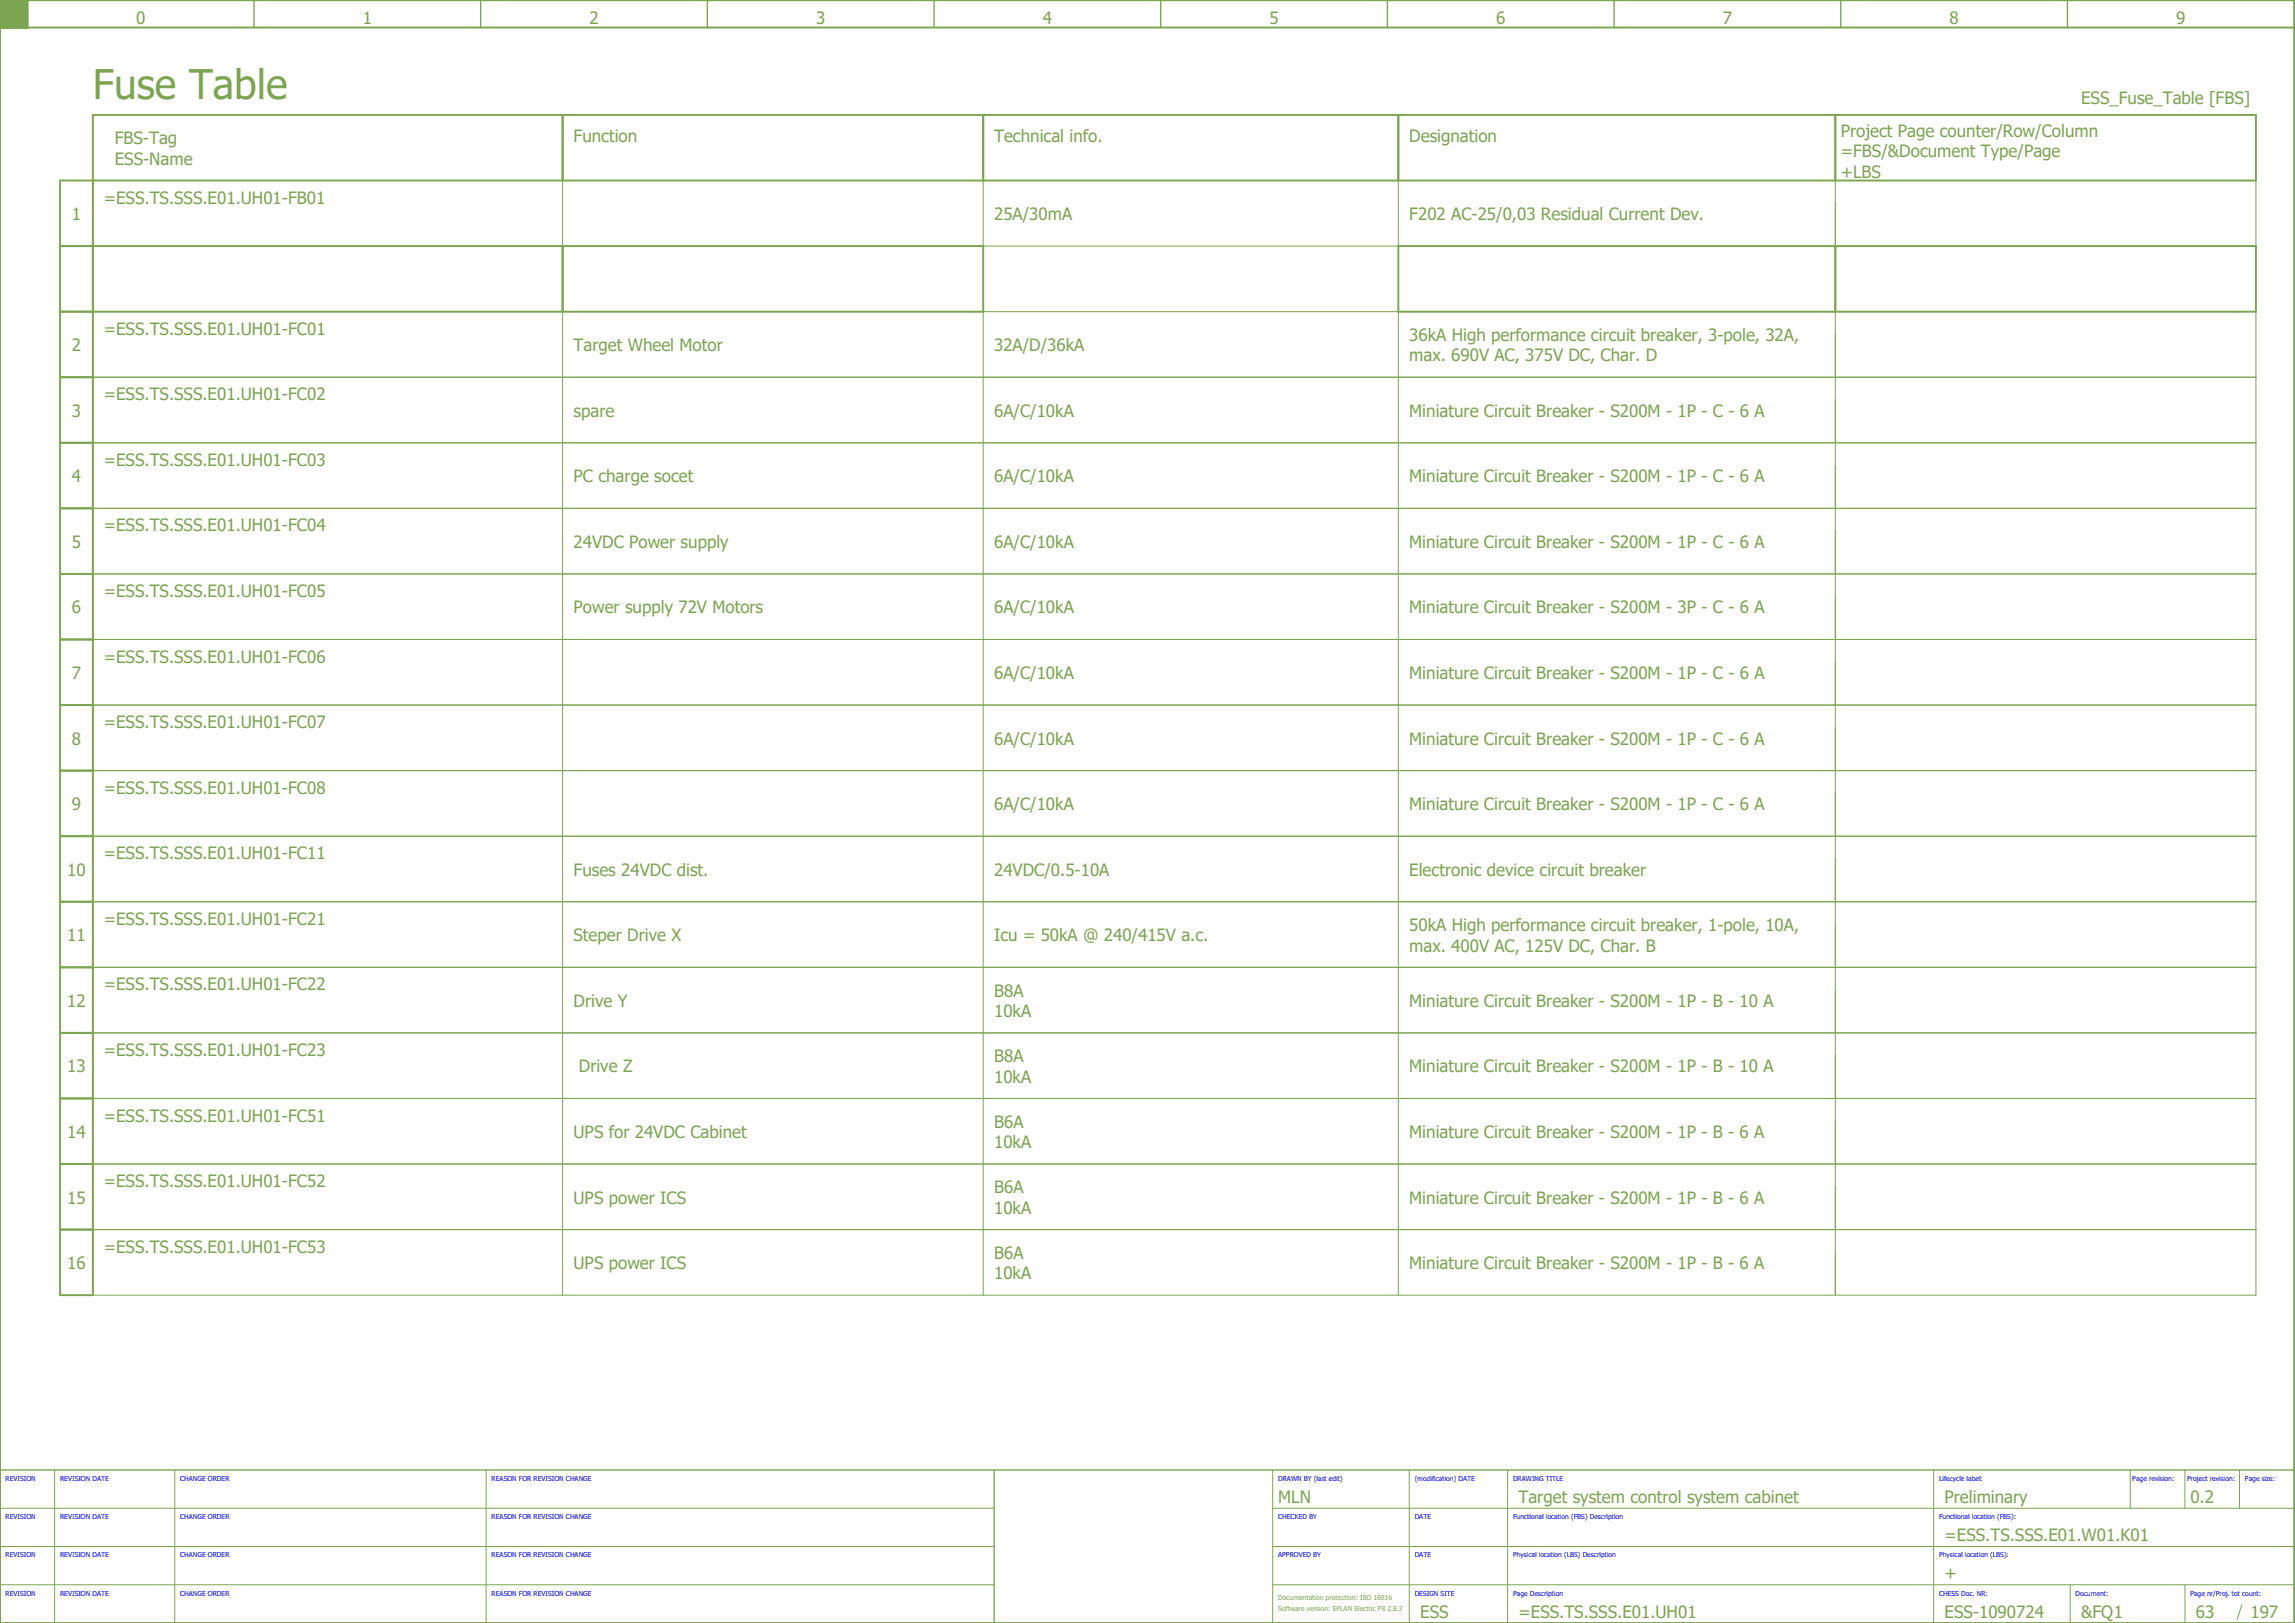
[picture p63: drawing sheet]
<svg xmlns="http://www.w3.org/2000/svg" width="420mm" height="297mm" viewBox="0 0 420 297" stroke-linecap="round" stroke-linejoin="round" font-family="sans-serif">
<defs><g id="words">
<text font-size="7.5" fill="#7ca552" x="17" y="18">Fuse Table</text>
<g font-size="3.1" fill="#7ca552">
<text x="24.9" y="4.4">0</text>
<text x="66.4" y="4.4">1</text>
<text x="107.9" y="4.4">2</text>
<text x="149.4" y="4.4">3</text>
<text x="190.9" y="4.4">4</text>
<text x="232.4" y="4.4">5</text>
<text x="273.9" y="4.4">6</text>
<text x="315.4" y="4.4">7</text>
<text x="356.9" y="4.4">8</text>
<text x="398.4" y="4.4">9</text>
<text x="381" y="19">ESS_Fuse_Table [FBS]</text>
<text x="21" y="26.3">FBS-Tag</text>
<text x="105" y="26">Function</text>
<text x="182" y="26">Technical info.</text>
<text x="258" y="26">Designation</text>
<text x="337" y="25">Project Page counter/Row/Column</text>
<text x="337" y="28.8">=FBS/&amp;Document Type/Page</text>
<text x="21" y="30.3">ESS-Name</text>
<text x="337" y="32.5">+LBS</text>
<text x="13.2" y="40.3">1</text>
<text x="19" y="37.3">=ESS.TS.SSS.E01.UH01-FB01</text>
<text x="182" y="40.3">25A/30mA</text>
<text x="258" y="40.3">F202 AC-25/0,03 Residual Current Dev.</text>
<text x="13.2" y="64.3">2</text>
<text x="19" y="61.3">=ESS.TS.SSS.E01.UH01-FC01</text>
<text x="105" y="64.3">Target Wheel Motor</text>
<text x="182" y="64.3">32A/D/36kA</text>
<text x="258" y="62.4">36kA High performance circuit breaker, 3-pole, 32A,</text>
<text x="258" y="66.1">max. 690V AC, 375V DC, Char. D</text>
<text x="13.2" y="76.3">3</text>
<text x="19" y="73.3">=ESS.TS.SSS.E01.UH01-FC02</text>
<text x="105" y="76.3">spare</text>
<text x="182" y="76.3">6A/C/10kA</text>
<text x="258" y="76.3">Miniature Circuit Breaker - S200M - 1P - C - 6 A</text>
<text x="13.2" y="88.3">4</text>
<text x="19" y="85.3">=ESS.TS.SSS.E01.UH01-FC03</text>
<text x="105" y="88.3">PC charge socet</text>
<text x="182" y="88.3">6A/C/10kA</text>
<text x="258" y="88.3">Miniature Circuit Breaker - S200M - 1P - C - 6 A</text>
<text x="13.2" y="100.3">5</text>
<text x="19" y="97.3">=ESS.TS.SSS.E01.UH01-FC04</text>
<text x="105" y="100.3">24VDC Power supply</text>
<text x="182" y="100.3">6A/C/10kA</text>
<text x="258" y="100.3">Miniature Circuit Breaker - S200M - 1P - C - 6 A</text>
<text x="13.2" y="112.3">6</text>
<text x="19" y="109.3">=ESS.TS.SSS.E01.UH01-FC05</text>
<text x="105" y="112.3">Power supply 72V Motors</text>
<text x="182" y="112.3">6A/C/10kA</text>
<text x="258" y="112.3">Miniature Circuit Breaker - S200M - 3P - C - 6 A</text>
<text x="13.2" y="124.3">7</text>
<text x="19" y="121.3">=ESS.TS.SSS.E01.UH01-FC06</text>
<text x="182" y="124.3">6A/C/10kA</text>
<text x="258" y="124.3">Miniature Circuit Breaker - S200M - 1P - C - 6 A</text>
<text x="13.2" y="136.3">8</text>
<text x="19" y="133.3">=ESS.TS.SSS.E01.UH01-FC07</text>
<text x="182" y="136.3">6A/C/10kA</text>
<text x="258" y="136.3">Miniature Circuit Breaker - S200M - 1P - C - 6 A</text>
<text x="13.2" y="148.3">9</text>
<text x="19" y="145.3">=ESS.TS.SSS.E01.UH01-FC08</text>
<text x="182" y="148.3">6A/C/10kA</text>
<text x="258" y="148.3">Miniature Circuit Breaker - S200M - 1P - C - 6 A</text>
<text x="12.3" y="160.3">10</text>
<text x="19" y="157.3">=ESS.TS.SSS.E01.UH01-FC11</text>
<text x="105" y="160.3">Fuses 24VDC dist.</text>
<text x="182" y="160.3">24VDC/0.5-10A</text>
<text x="258" y="160.3">Electronic device circuit breaker</text>
<text x="12.3" y="172.3">11</text>
<text x="19" y="169.3">=ESS.TS.SSS.E01.UH01-FC21</text>
<text x="105" y="172.3">Steper Drive X</text>
<text x="182" y="172.3">Icu = 50kA @ 240/415V a.c.</text>
<text x="258" y="170.4">50kA High performance circuit breaker, 1-pole, 10A,</text>
<text x="258" y="174.1">max. 400V AC, 125V DC, Char. B</text>
<text x="12.3" y="184.3">12</text>
<text x="19" y="181.3">=ESS.TS.SSS.E01.UH01-FC22</text>
<text x="105" y="184.3">Drive Y</text>
<text x="182" y="182.4">B8A</text>
<text x="258" y="184.3">Miniature Circuit Breaker - S200M - 1P - B - 10 A</text>
<text x="182" y="186.1">10kA</text>
<text x="12.3" y="196.3">13</text>
<text x="19" y="193.3">=ESS.TS.SSS.E01.UH01-FC23</text>
<text x="106" y="196.3">Drive Z</text>
<text x="182" y="194.4">B8A</text>
<text x="258" y="196.3">Miniature Circuit Breaker - S200M - 1P - B - 10 A</text>
<text x="182" y="198.1">10kA</text>
<text x="12.3" y="208.3">14</text>
<text x="19" y="205.3">=ESS.TS.SSS.E01.UH01-FC51</text>
<text x="105" y="208.3">UPS for 24VDC Cabinet</text>
<text x="182" y="206.4">B6A</text>
<text x="258" y="208.3">Miniature Circuit Breaker - S200M - 1P - B - 6 A</text>
<text x="182" y="210.1">10kA</text>
<text x="12.3" y="220.3">15</text>
<text x="19" y="217.3">=ESS.TS.SSS.E01.UH01-FC52</text>
<text x="105" y="220.3">UPS power ICS</text>
<text x="182" y="218.4">B6A</text>
<text x="258" y="220.3">Miniature Circuit Breaker - S200M - 1P - B - 6 A</text>
<text x="182" y="222.1">10kA</text>
<text x="12.3" y="232.3">16</text>
<text x="19" y="229.3">=ESS.TS.SSS.E01.UH01-FC53</text>
<text x="105" y="232.3">UPS power ICS</text>
<text x="182" y="230.4">B6A</text>
<text x="258" y="232.3">Miniature Circuit Breaker - S200M - 1P - B - 6 A</text>
<text x="182" y="234.1">10kA</text>
<text x="234" y="275">MLN</text>
<text x="278" y="275">Target system control system cabinet</text>
<text x="356" y="275">Preliminary</text>
<text x="401" y="275">0.2</text>
<text x="356" y="282">=ESS.TS.SSS.E01.W01.K01</text>
<text x="356" y="289">+</text>
<text x="260" y="296">ESS</text>
<text x="278" y="296">=ESS.TS.SSS.E01.UH01</text>
<text x="356" y="296">ESS-1090724</text>
<text x="381" y="296">&amp;FQ1</text>
<text x="402" y="296">63</text>
<text x="412" y="296">197</text>
</g>
<g font-size="1.2" fill="#00f">
<text x="1" y="271">REVISION</text>
<text x="11" y="271">REVISION DATE</text>
<text x="33" y="271">CHANGE ORDER</text>
<text x="90" y="271">REASON FOR REVISION CHANGE</text>
<text x="234" y="271">DRAWN BY (last edit)</text>
<text x="259" y="271">(modification) DATE</text>
<text x="277" y="271">DRAWING TITLE</text>
<text x="355" y="271">Lifecycle label:</text>
<text x="390.4" y="271">Page revision:</text>
<text x="400.4" y="271">Project revision:</text>
<text x="411" y="271">Page size:</text>
<text x="1" y="278">REVISION</text>
<text x="11" y="278">REVISION DATE</text>
<text x="33" y="278">CHANGE ORDER</text>
<text x="90" y="278">REASON FOR REVISION CHANGE</text>
<text x="234" y="278">CHECKED BY</text>
<text x="259" y="278">DATE</text>
<text x="277" y="278">Functional location (FBS) Description</text>
<text x="355" y="278">Functional location (FBS):</text>
<text x="1" y="285">REVISION</text>
<text x="11" y="285">REVISION DATE</text>
<text x="33" y="285">CHANGE ORDER</text>
<text x="90" y="285">REASON FOR REVISION CHANGE</text>
<text x="234" y="285">APPROVED BY</text>
<text x="259" y="285">DATE</text>
<text x="277" y="285">Physical location (LBS) Description</text>
<text x="355" y="285">Physical location (LBS):</text>
<text x="1" y="292">REVISION</text>
<text x="11" y="292">REVISION DATE</text>
<text x="33" y="292">CHANGE ORDER</text>
<text x="90" y="292">REASON FOR REVISION CHANGE</text>
<text x="259" y="292">DESIGN SITE</text>
<text x="277" y="292">Page Description</text>
<text x="355" y="292">CHESS Doc. NR:</text>
<text x="380" y="292">Document:</text>
<text x="401" y="292">Page nr/Proj. tot count:</text>
</g>
<g font-size="1.2" fill="#7ca552">
<text x="234" y="292.8">Documentation protection: ISO 16016</text>
<text x="234" y="294.8">Software version: EPLAN Electric P8 2.8.3</text>
</g>
</g></defs>
<g fill="none" stroke="#7ca552" stroke-width=".35">
<path d="M0 5h420M0 0h420v297h-420zM5 0v5M17 21h396v12h-402v204h6zM103 21v12M180 21v12M256 21v12M336 21v12M11 45h169v12h-169M103 45v12M256 45h157v12h-157zM336 45v12"/>
<path d="M11 69h6M11 81h6M11 93h6M11 105h6M11 117h6M11 129h6M11 141h6M11 153h6M11 165h6M11 177h6M11 189h6M11 201h6"/>
<path d="M11 213h6M11 225h6"/>
</g>
<path d="M0 5h5M46.5 0v5M88 0v5M129.5 0v5M171 0v5M212.5 0v5M254 0v5M295.5 0v5M337 0v5M378.5 0v5M182 269v28M420 269h-420v28" fill="none" stroke="#7ca552" stroke-width=".25"/>
<path d="M0 0h5v5h-5z" fill="#7ca552" stroke="#7ca552" stroke-width=".18"/>
<g fill="none" stroke="#7ca552" stroke-width=".18">
<path d="M17 33h396v12h-396zM103 33.2v11.8M180 33.2v11.8M256 33.2v11.8M336 33.2v11.8M17 57h396v180h-396zM103 57.2v11.8M180 57.2v11.8M256 57.2v11.8M336 57.2v11.8M17 69h396M103 69.2v11.8"/>
<path d="M180 69.2v11.8M256 69.2v11.8M336 69.2v11.8M17 81h396M17 93h396M103 81.2v11.8M103 93.2v11.8M180 81.2v11.8M180 93.2v11.8M256 81.2v11.8M256 93.2v11.8M336 81.2v11.8"/>
<path d="M336 93.2v11.8M17 105h396M17 117h396M103 105.2v11.8M103 117.2v11.8M180 105.2v11.8M180 117.2v11.8M256 105.2v11.8M256 117.2v11.8M336 105.2v11.8M336 117.2v11.8M17 129h396"/>
<path d="M103 129.2v11.8M180 129.2v11.8M256 129.2v11.8M336 129.2v11.8M17 141h396M17 153h396M103 141.2v11.8M103 153.2v11.8M180 141.2v11.8M180 153.2v11.8M256 141.2v11.8M256 153.2v11.8"/>
<path d="M336 141.2v11.8M336 153.2v11.8M17 165h396M17 177h396M103 165.2v11.8M103 177.2v11.8M180 165.2v11.8M180 177.2v11.8M256 165.2v11.8M256 177.2v11.8M336 165.2v11.8M336 177.2v11.8"/>
<path d="M17 189h396M103 189.2v11.8M180 189.2v11.8M256 189.2v11.8M336 189.2v11.8M17 201h396M17 213h396M103 201.2v11.8M103 213.2v11.8M180 201.2v11.8M180 213.2v11.8M256 201.2v11.8"/>
<path d="M256 213.2v11.8M336 201.2v11.8M336 213.2v11.8M17 225h396M103 225.2v11.8M180 225.2v11.8M256 225.2v11.8M336 225.2v11.8M0 276h182M10 269v28M32 269v28M89 269v28"/>
<path d="M233 276h187M233 269v28M258 269v28M276 269v28M354 269v28M390 269v7M400 269v7M410 269v7M0 283h182M0 290h182M233 283h187M233 290h187"/>
<path d="M379 290v7M400 290v7M410.4 293.6l-.8 2.8"/>
</g>
<use href="#words"/>
</svg>
